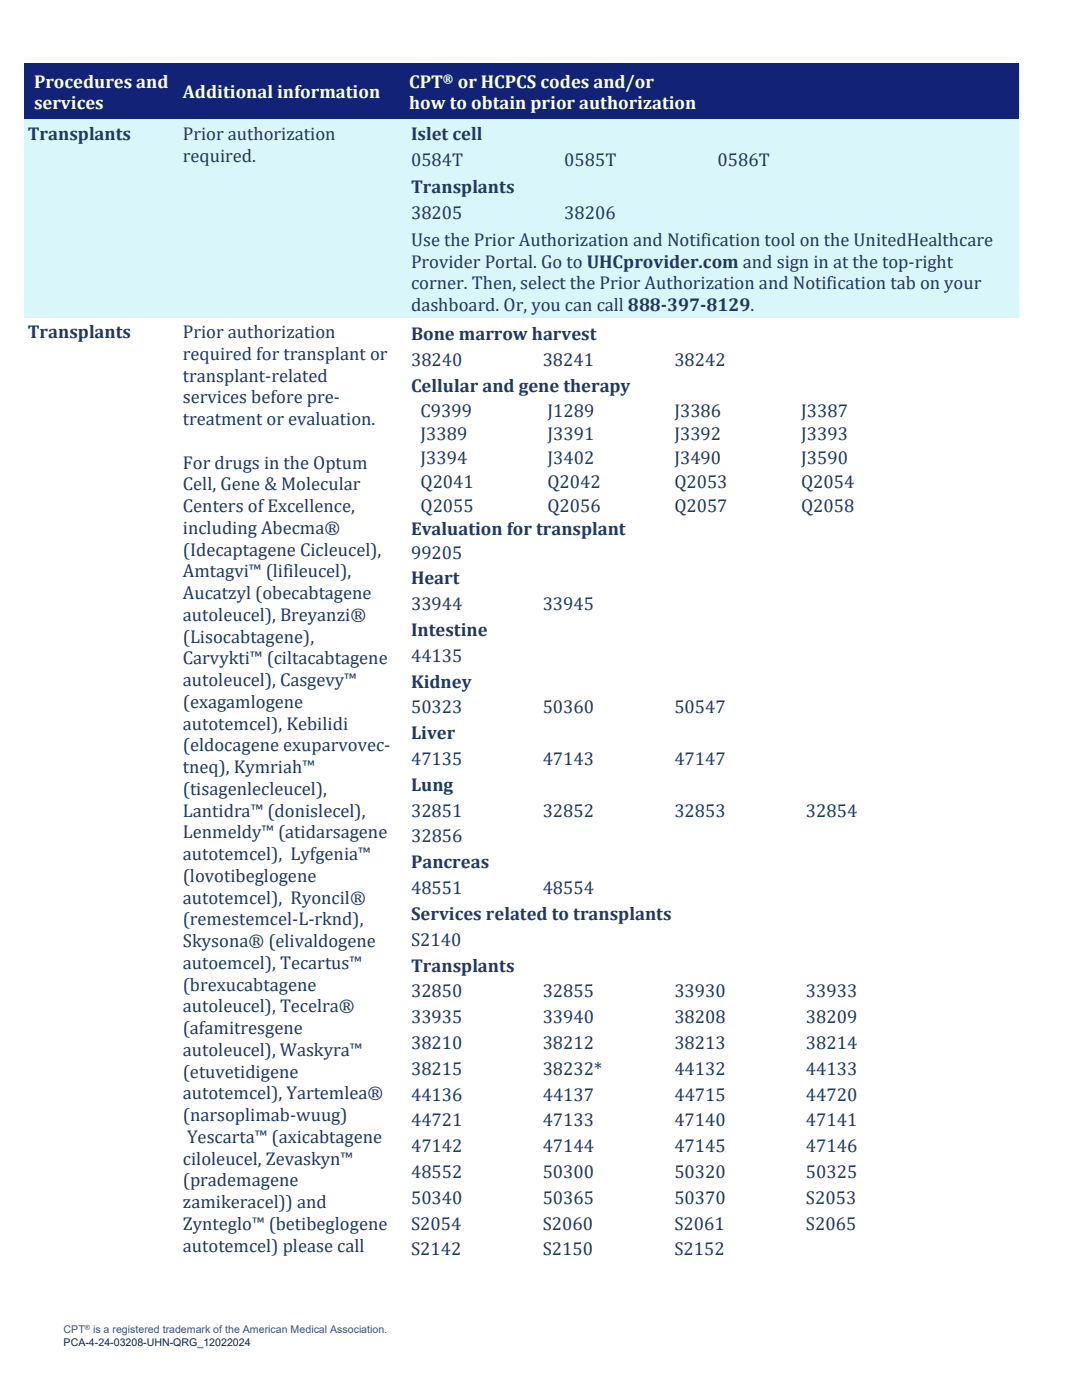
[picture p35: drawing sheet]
<svg xmlns="http://www.w3.org/2000/svg" width="216mm" height="279mm" viewBox="0 0 216 279" stroke-linecap="round" stroke-linejoin="round" font-family="sans-serif">
<defs><g id="words">
<g font-size="3.7" fill="#fff">
<text x="6.8" y="17.5">Procedures and</text>
<text x="81.6" y="17.5">CPT</text>
<text x="91.3" y="17.5">or HCPCS codes and/or</text>
<text x="6.8" y="21.8">services</text>
<text x="36.5" y="19.6">Additional information</text>
<text x="81.6" y="21.8">how to obtain prior authorization</text>
</g>
<g font-size="3.7" fill="#1f3864">
<text x="5.5" y="27.9">Transplants</text>
<text x="36.5" y="27.9">Prior authorization</text>
<text x="82" y="27.9">Islet cell</text>
<text x="36.5" y="32.3">required.</text>
<text x="82" y="33.2">0584T</text>
<text x="112.6" y="33.2">0585T</text>
<text x="143.2" y="33.2">0586T</text>
<text x="82" y="38.5">Transplants</text>
<text x="82" y="43.8">38205</text>
<text x="112.6" y="43.8">38206</text>
<text x="82" y="49.1">Use the Prior Authorization and Notification tool on the UnitedHealthcare</text>
<text x="82" y="53.4">Provider Portal. Go to UHCprovider.com and sign in at the top-right</text>
<text x="82" y="57.8">corner. Then, select the Prior Authorization and Notification tab on your</text>
<text x="82" y="62.1">dashboard. Or, you can call 888-397-8129.</text>
<text x="5.5" y="67.5">Transplants</text>
<text x="36.5" y="67.5">Prior authorization</text>
<text x="36.5" y="71.8">required for transplant or</text>
<text x="82" y="67.9">Bone marrow harvest</text>
<text x="36.5" y="76.2">transplant-related</text>
<text x="82" y="73">38240</text>
<text x="108.3" y="73">38241</text>
<text x="134.6" y="73">38242</text>
<text x="36.5" y="80.5">services before pre-</text>
<text x="82" y="78.2">Cellular and gene therapy</text>
<text x="83.9" y="83.1">C9399</text>
<text x="109.2" y="83.1">J1289</text>
<text x="134.6" y="83.1">J3386</text>
<text x="159.9" y="83.1">J3387</text>
<text x="36.5" y="84.8">treatment or evaluation.</text>
<text x="83.9" y="87.9">J3389</text>
<text x="109.2" y="87.9">J3391</text>
<text x="134.6" y="87.9">J3392</text>
<text x="159.9" y="87.9">J3393</text>
<text x="36.5" y="93.5">For drugs in the Optum</text>
<text x="83.9" y="92.6">J3394</text>
<text x="109.2" y="92.6">J3402</text>
<text x="134.6" y="92.6">J3490</text>
<text x="159.9" y="92.6">J3590</text>
<text x="36.5" y="97.9">Cell, Gene &amp; Molecular</text>
<text x="83.9" y="97.4">Q2041</text>
<text x="109.2" y="97.4">Q2042</text>
<text x="134.6" y="97.4">Q2053</text>
<text x="159.9" y="97.4">Q2054</text>
<text x="36.5" y="102.2">Centers of Excellence,</text>
<text x="36.5" y="106.5">including Abecma®</text>
<text x="82" y="106.7">Evaluation for transplant</text>
<text x="83.9" y="102.2">Q2055</text>
<text x="109.2" y="102.2">Q2056</text>
<text x="134.6" y="102.2">Q2057</text>
<text x="159.9" y="102.2">Q2058</text>
<text x="36.5" y="110.9">(Idecaptagene Cicleucel),</text>
<text x="82" y="111.5">99205</text>
<text x="36.5" y="115.2">Amtagvi™ (lifileucel),</text>
<text x="36.5" y="119.6">Aucatzyl (obecabtagene</text>
<text x="82" y="116.6">Heart</text>
<text x="36.5" y="123.9">autoleucel), Breyanzi®</text>
<text x="82" y="121.8">33944</text>
<text x="108.3" y="121.8">33945</text>
<text x="36.5" y="128.3">(Lisocabtagene),</text>
<text x="82" y="126.9">Intestine</text>
<text x="36.5" y="132.6">Carvykti™ (ciltacabtagene</text>
<text x="36.5" y="136.9">autoleucel), Casgevy™</text>
<text x="82" y="132.1">44135</text>
<text x="82" y="137.2">Kidney</text>
<text x="36.5" y="141.3">(exagamlogene</text>
<text x="82" y="142.4">50323</text>
<text x="108.3" y="142.4">50360</text>
<text x="134.6" y="142.4">50547</text>
<text x="36.5" y="145.6">autotemcel), Kebilidi</text>
<text x="36.5" y="150">(eldocagene exuparvovec-</text>
<text x="82" y="147.5">Liver</text>
<text x="36.5" y="154.3">tneq), Kymriah™</text>
<text x="82" y="152.7">47135</text>
<text x="108.3" y="152.7">47143</text>
<text x="134.6" y="152.7">47147</text>
<text x="36.5" y="158.6">(tisagenlecleucel),</text>
<text x="82" y="157.8">Lung</text>
<text x="36.5" y="163">Lantidra™ (donislecel),</text>
<text x="36.5" y="167.3">Lenmeldy™ (atidarsagene</text>
<text x="82" y="163">32851</text>
<text x="108.3" y="163">32852</text>
<text x="134.6" y="163">32853</text>
<text x="160.8" y="163">32854</text>
<text x="36.5" y="171.7">autotemcel), Lyfgenia™</text>
<text x="82" y="173.3">Pancreas</text>
<text x="82" y="168.1">32856</text>
<text x="36.5" y="176">(lovotibeglogene</text>
<text x="82" y="178.4">48551</text>
<text x="108.3" y="178.4">48554</text>
<text x="36.5" y="180.4">autotemcel), Ryoncil®</text>
<text x="36.5" y="184.7">(remestemcel-L-rknd),</text>
<text x="82" y="183.6">Services related to transplants</text>
<text x="36.5" y="189">Skysona® (elivaldogene</text>
<text x="82" y="188.7">S2140</text>
<text x="36.5" y="193.4">autoemcel), Tecartus™</text>
<text x="36.5" y="197.7">(brexucabtagene</text>
<text x="82" y="193.9">Transplants</text>
<text x="36.5" y="202.1">autoleucel), Tecelra®</text>
<text x="82" y="199">32850</text>
<text x="108.3" y="199">32855</text>
<text x="134.6" y="199">33930</text>
<text x="160.8" y="199">33933</text>
<text x="36.5" y="206.4">(afamitresgene</text>
<text x="82" y="204.2">33935</text>
<text x="82" y="209.3">38210</text>
<text x="108.3" y="209.3">38212</text>
<text x="108.3" y="204.2">33940</text>
<text x="134.6" y="209.3">38213</text>
<text x="134.6" y="204.2">38208</text>
<text x="160.8" y="209.3">38214</text>
<text x="160.8" y="204.2">38209</text>
<text x="36.5" y="210.7">autoleucel), Waskyra™</text>
<text x="36.5" y="215.1">(etuvetidigene</text>
<text x="82" y="214.5">38215</text>
<text x="108.3" y="214.5">38232*</text>
<text x="134.6" y="214.5">44132</text>
<text x="160.8" y="214.5">44133</text>
<text x="36.5" y="219.4">autotemcel), Yartemlea®</text>
<text x="82" y="219.6">44136</text>
<text x="108.3" y="219.6">44137</text>
<text x="134.6" y="219.6">44715</text>
<text x="160.8" y="219.6">44720</text>
<text x="36.5" y="223.8">(narsoplimab-wuug)</text>
<text x="82" y="224.8">44721</text>
<text x="108.3" y="224.8">47133</text>
<text x="134.6" y="224.8">47140</text>
<text x="160.8" y="224.8">47141</text>
<text x="36.5" y="232.4">ciloleucel, Zevaskyn™</text>
<text x="37.3" y="228.1">Yescarta™ (axicabtagene</text>
<text x="82" y="229.9">47142</text>
<text x="108.3" y="229.9">47144</text>
<text x="134.6" y="229.9">47145</text>
<text x="160.8" y="229.9">47146</text>
<text x="36.5" y="236.8">(prademagene</text>
<text x="82" y="235.1">48552</text>
<text x="108.3" y="235.1">50300</text>
<text x="134.6" y="235.1">50320</text>
<text x="160.8" y="235.1">50325</text>
<text x="36.5" y="241.1">zamikeracel)) and</text>
<text x="36.5" y="245.5">Zynteglo™ (betibeglogene</text>
<text x="82" y="240.2">50340</text>
<text x="82" y="245.4">S2054</text>
<text x="108.3" y="240.2">50365</text>
<text x="108.3" y="245.4">S2060</text>
<text x="134.6" y="240.2">50370</text>
<text x="134.6" y="245.4">S2061</text>
<text x="160.8" y="240.2">S2053</text>
<text x="160.8" y="245.4">S2065</text>
<text x="36.5" y="249.8">autotemcel) please call</text>
<text x="82" y="250.5">S2142</text>
<text x="108.3" y="250.5">S2150</text>
<text x="134.6" y="250.5">S2152</text>
</g>
<text font-size="2.5" fill="#fff" x="88.4" y="16.6">®</text>
<g font-size="2.1" fill="#44546a">
<text x="12.7" y="266.1">CPT</text>
<text x="18.6" y="266.1">is a registered trademark of the American Medical Association.</text>
</g>
<text font-size="2.1" fill="#222a35" x="12.7" y="268.5">PCA-4-24-03208-UHN-QRG_12022024</text>
<text font-size="1.4" fill="#44546a" x="16.9" y="265.4">®</text>
</g></defs>
<g fill="#122377">
<path d="M4.8 12.7h29.7v11.2h-29.7z" fill-rule="evenodd"/>
<path d="M5.5 13.9h28.2v4.4h-28.2z" fill-rule="evenodd"/>
<path d="M5.5 18.3h28.2v4.3h-28.2z" fill-rule="evenodd"/>
<path d="M34.5 12.7h44.9v11.2h-44.9z" fill-rule="evenodd"/>
<path d="M35.2 16.1h43.4v4.4h-43.4z" fill-rule="evenodd"/>
<path d="M79.4 12.7h123.8v11.2h-123.8z" fill-rule="evenodd"/>
<path d="M80.1 13.9h122.3v4.4h-122.3z" fill-rule="evenodd"/>
<path d="M80.1 18.3h122.3v4.3h-122.3z" fill-rule="evenodd"/>
<path d="M4.8 12.7h29.7v.5h-29.7z" fill-rule="evenodd"/>
<path d="M34.5 12.7h44.9v.5h-44.9z" fill-rule="evenodd"/>
<path d="M79.4 12.7h123.8v.5h-123.8z" fill-rule="evenodd"/>
<path d="M4.8 23.4h29.7v.5h-29.7z" fill-rule="evenodd"/>
<path d="M34.5 23.4h44.9v.5h-44.9z" fill-rule="evenodd"/>
<path d="M79.4 23.4h123.8v.5h-123.8z" fill-rule="evenodd"/>
</g>
<g fill="#d9f6fa">
<path d="M4.8 23.9h29.7v39.5h-29.7z" fill-rule="evenodd"/>
<path d="M34.5 23.9h44.9v39.5h-44.9z" fill-rule="evenodd"/>
<path d="M35.2 28.7h43.4v4.4h-43.4z" fill-rule="evenodd"/>
<path d="M79.4 23.9h123.8v39.5h-123.8z" fill-rule="evenodd"/>
<path d="M80.1 24.4h30.6v5.3h-30.6z" fill-rule="evenodd"/>
<path d="M110.7 24.4h30.6v5.3h-30.6z" fill-rule="evenodd"/>
<path d="M141.3 24.4h30.6v5.3h-30.6z" fill-rule="evenodd"/>
<path d="M171.9 24.4h30.5v5.3h-30.5z" fill-rule="evenodd"/>
<path d="M80.1 29.7h30.6v5.3h-30.6z" fill-rule="evenodd"/>
<path d="M110.7 29.7h30.6v5.3h-30.6z" fill-rule="evenodd"/>
<path d="M141.3 29.7h30.6v5.3h-30.6z" fill-rule="evenodd"/>
<path d="M171.9 29.7h30.5v5.3h-30.5z" fill-rule="evenodd"/>
<path d="M80.1 35h122.3v5.3h-122.3z" fill-rule="evenodd"/>
<path d="M80.1 40.3h30.6v5.3h-30.6z" fill-rule="evenodd"/>
<path d="M110.7 40.3h30.6v5.3h-30.6z" fill-rule="evenodd"/>
<path d="M141.3 40.3h30.6v5.3h-30.6z" fill-rule="evenodd"/>
<path d="M171.9 40.3h30.5v5.3h-30.5z" fill-rule="evenodd"/>
<path d="M80.1 45.6h122.3v17.3h-122.3z" fill-rule="evenodd"/>
<path d="M82 49.9h118.5v4.4h-118.5z" fill-rule="evenodd"/>
<path d="M82 54.3h118.5v4.3h-118.5z" fill-rule="evenodd"/>
<path d="M4.8 23.9h29.7v.5h-29.7z" fill-rule="evenodd"/>
<path d="M34.5 23.9h44.9v.5h-44.9z" fill-rule="evenodd"/>
<path d="M79.4 23.9h123.8v.5h-123.8z" fill-rule="evenodd"/>
<path d="M4.8 62.9h29.7v.5h-29.7z" fill-rule="evenodd"/>
<path d="M34.5 62.9h44.9v.5h-44.9z" fill-rule="evenodd"/>
<path d="M79.4 62.9h123.8v.5h-123.8z" fill-rule="evenodd"/>
</g>
<g fill="#d9f6fa">
<path d="M5.5 24.4h28.2v4.3h-28.2z"/>
<path d="M35.2 24.4h43.4v4.3h-43.4z"/>
<path d="M82 24.4h26.8v4.3h-26.8z"/>
<path d="M112.6 24.4h26.8v4.3h-26.8z"/>
<path d="M143.2 24.4h26.7v4.3h-26.7z"/>
<path d="M173.8 24.4h26.7v4.3h-26.7z"/>
<path d="M82 29.7h26.8v4.3h-26.8z"/>
<path d="M112.6 29.7h26.8v4.3h-26.8z"/>
<path d="M143.2 29.7h26.7v4.3h-26.7z"/>
<path d="M173.8 29.7h26.7v4.3h-26.7z"/>
<path d="M82 35h118.5v4.3h-118.5z"/>
<path d="M82 40.3h26.8v4.3h-26.8z"/>
<path d="M112.6 40.3h26.8v4.3h-26.8z"/>
<path d="M173.8 40.3h26.7v4.3h-26.7z"/>
<path d="M82 45.6h118.5v4.3h-118.5z"/>
<path d="M82 58.6h118.5v4.3h-118.5z"/>
</g>
<use href="#words"/>
</svg>
